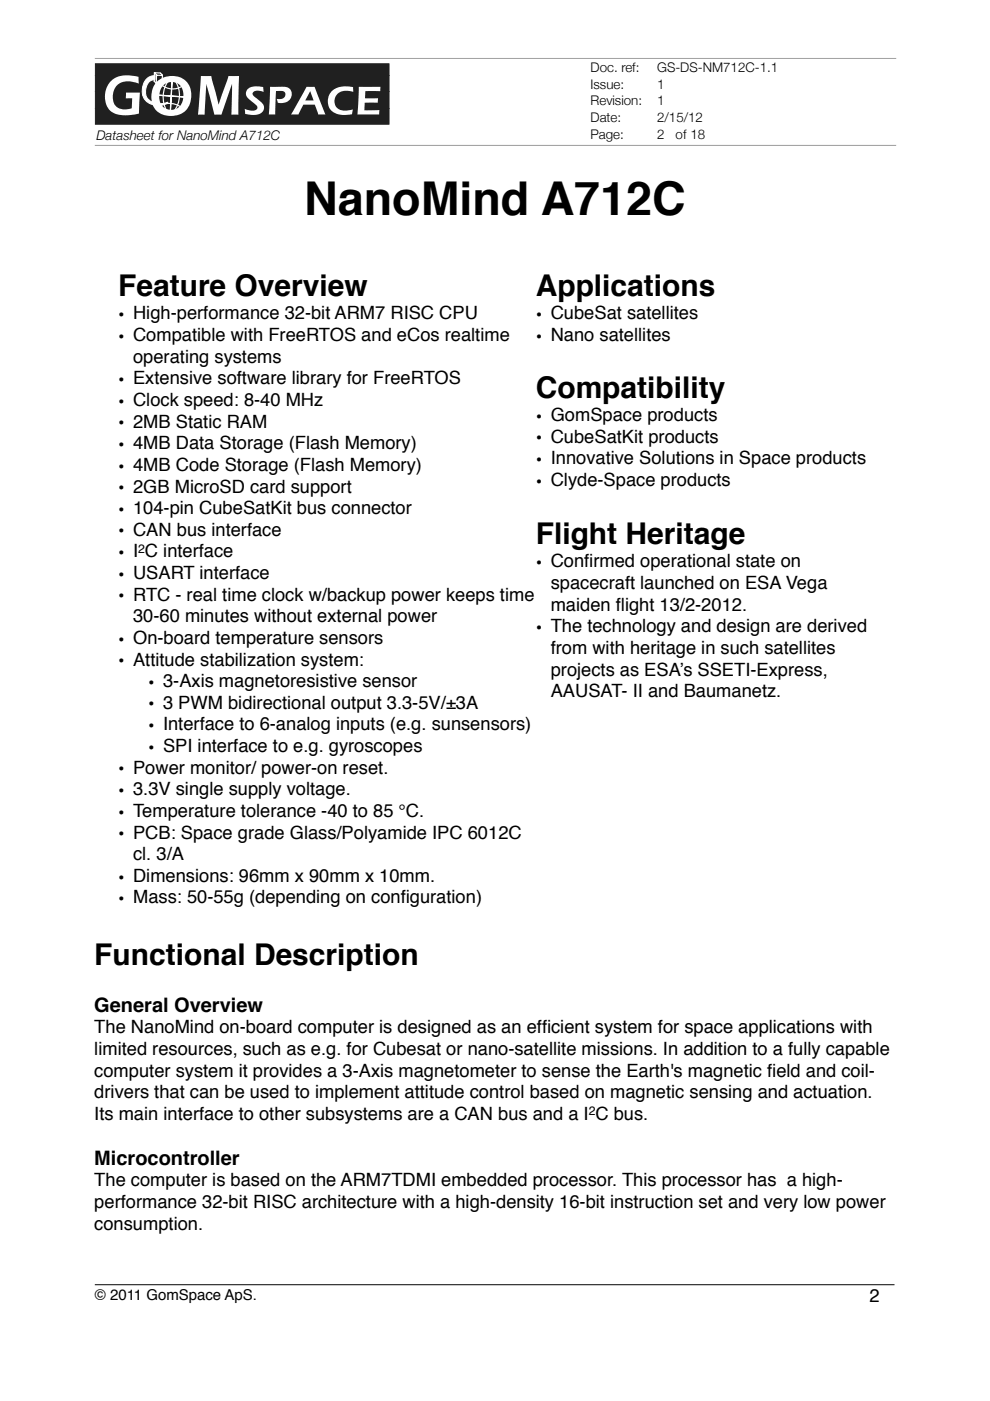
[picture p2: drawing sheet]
<svg xmlns="http://www.w3.org/2000/svg" width="210mm" height="297mm" viewBox="0 0 210 297" stroke-linecap="round" stroke-linejoin="round" font-family="sans-serif">
<defs><g id="words">
<text font-size="9.9" x="64.5" y="45.5">NanoMind A712C</text>
<g font-size="6.3">
<text x="25" y="62.8">Feature Overview</text>
<text x="113.6" y="62.8">Applications</text>
<text x="113.6" y="84.3">Compatibility</text>
<text x="113.6" y="115.4">Flight Heritage</text>
<text x="20" y="204.6">Functional Description</text>
</g>
<g font-size="4.2">
<text x="20" y="214.5">General Overview</text>
<text x="20" y="246.9">Microcontroller</text>
</g>
<g font-size="3.9">
<text x="25" y="68.1">• High-performance 32-bit ARM7 RISC CPU</text>
<text x="113.6" y="68.1">• CubeSat satellites</text>
<text x="25" y="72.7">• Compatible with FreeRTOS and eCos realtime</text>
<text x="28.2" y="76.9">operating systems</text>
<text x="113.6" y="72.7">• Nano satellites</text>
<text x="25" y="81.8">• Extensive software library for FreeRTOS</text>
<text x="25" y="86.4">• Clock speed: 8-40 MHz</text>
<text x="113.6" y="89.6">• GomSpace products</text>
<text x="25" y="91">• 2MB Static RAM</text>
<text x="25" y="95.6">• 4MB Data Storage (Flash Memory)</text>
<text x="113.6" y="94.2">• CubeSatKit products</text>
<text x="25" y="100.2">• 4MB Code Storage (Flash Memory)</text>
<text x="113.6" y="98.8">• Innovative Solutions in Space products</text>
<text x="25" y="104.8">• 2GB MicroSD card support</text>
<text x="113.6" y="103.4">• Clyde-Space products</text>
<text x="25" y="109.4">• 104-pin CubeSatKit bus connector</text>
<text x="25" y="113.9">• CAN bus interface</text>
<text x="25" y="118.5">• I C interface</text>
<text x="25" y="123.1">• USART interface</text>
<text x="113.6" y="120.6">• Conf</text>
<text x="116.8" y="124.9">spacecraft launched on ESA Vega</text>
<text x="123.9" y="120.3">irmed operational state on</text>
<text x="25" y="127.7">• RTC - real time clock w/backup power keeps time</text>
<text x="28.2" y="131.9">30-60 minutes without external power</text>
<text x="116.8" y="129.5">maiden f</text>
<text x="130.6" y="129.5">light 13/2-2012.</text>
<text x="25" y="136.9">• On-board temperature sensors</text>
<text x="113.6" y="134.4">• The technology and design are derived</text>
<text x="25" y="141.5">• Attitude stabilization system:</text>
<text x="116.8" y="138.6">from with heritage in such satellites</text>
<text x="116.8" y="143.2">projects as ESA’s SSETI-Express,</text>
<text x="31.4" y="146">• 3-Axis magnetoresistive sensor</text>
<text x="116.8" y="147.8">AAUSAT- II and Baumanetz.</text>
<text x="31.4" y="150.6">• 3 PWM bidirectional output 3.3-5V/±3A</text>
<text x="31.4" y="155.2">• Interface to 6-analog inputs (e.g. sunsensors)</text>
<text x="31.4" y="159.8">• SPI interface to e.g. gyroscopes</text>
<text x="25" y="164.4">• Power monitor/ power-on reset.</text>
<text x="25" y="169">• 3.3V single supply voltage.</text>
<text x="25" y="173.6">• Temperature tolerance -40 to 85 °C.</text>
<text x="25" y="178.2">• PCB: Space grade Glass/Polyamide IPC 6012C</text>
<text x="28.2" y="182.4">cl. 3/A</text>
<text x="25" y="187.3">• Dimensions: 96mm x 90mm x 10mm.</text>
<text x="25" y="191.9">• Mass: 50-55g (depending on conf</text>
<text x="85" y="191.6">iguration)</text>
<text x="20" y="219.1">The NanoMind on-board computer is designed as an eff</text>
<text x="114.9" y="219.1">icient system for space applications with</text>
<text x="20" y="223.7">limited resources, such as e.g. for Cubesat or nano-satellite missions. In addition to a fully capable</text>
<text x="20" y="228.2">computer system it provides a 3-Axis magnetometer to sense the Earth's magnetic f</text>
<text x="20" y="232.8">drivers that can be used to implement attitude control based on magnetic sensing and actuation.</text>
<text x="162.7" y="228.2">ield and coil-</text>
<text x="20" y="237.4">Its main interface to other subsystems are a CAN bus and a I C bus.</text>
<text x="20" y="251.5">The computer is based on the ARM7TDMI embedded processor. This processor has a high-</text>
<text x="20" y="256.1">performance 32-bit RISC architecture with a high-density 16-bit instruction set and very low power</text>
<text x="20" y="260.7">consumption.</text>
<text x="184.3" y="276">2</text>
</g>
<text font-size="3.2" x="20.1" y="275.6">© 2011 GomSpace ApS.</text>
<g font-size="2.8">
<text x="125.2" y="15.3">Doc. ref:</text>
<text x="139.3" y="15.3">GS-DS-NM712C-1.1</text>
<text x="125.2" y="18.8">Issue:</text>
<text x="125.2" y="22.3">Revision:</text>
<text x="139.3" y="18.8">1</text>
<text x="139.3" y="22.3">1</text>
<text x="20.5" y="29.7">Datasheet for NanoMind A712C</text>
<text x="125.2" y="25.8">Date:</text>
<text x="125.2" y="29.4">Page:</text>
<text x="139.3" y="25.8">2/15/12</text>
<text x="139.3" y="29.4">2</text>
<text x="143.3" y="29.4">of 18</text>
</g>
<g font-size="2.6">
<text x="29.3" y="117.2">2</text>
<text x="124.8" y="236.4">2</text>
</g>
</g></defs>
<path d="M20.1 12.4h169.9zM20.1 30.8h169.9z" fill="none" stroke="#999a9e" stroke-width=".21"/>
<path d="M20.2 13.5h62.3v2.5h-62.3z" fill-rule="evenodd" fill="#231f20" stroke="#231f20" stroke-width=".21"/>
<path d="M22.2 16h7.5z" fill="#fff"/>
<path d="M32.6 15.4l1.4 .1M32.8 15.3l-.1 .7M32.8 15.5l.5 .5M33.2 16h1.2M34 15.5l.5 .5" fill="none" stroke="#fff" stroke-width=".25"/>
<path d="M20.2 15.9h62.3v3.6h-62.3z" fill-rule="evenodd" fill="#231f20" stroke="#231f20" stroke-width=".21"/>
<g fill="#fff">
<path d="M23.6 17.1a6 6 0 0 1 5.8-.8v1.4a4 4 0 0 0-4.8 .6l-.7 1.2h5.8h-7.4a4.8 4.8 0 0 1 1.3-2.4z"/>
<path d="M42.6 16.1h2.2l.9 3.4h1.4l1.3-3.4h2.3l-.1 3.4h-1.5h.1v-1.7l-2 1.7h-2.9l-.5-1.7-.2 1.7h-1.6h.1l.4-1.3z"/>
<path d="M52.6 18.8a3.9 3.9 0 0 1 3.2-.3l.1 1a2.35 2.35 0 0 0-2.4 0h2.5h-4.1h2.7h-2.5z"/>
<path d="M57.3 18.4h2.1a1.97 1.97 0 0 1 2.4 1.1h-3.1h1.8l-1.2-.2a.65 .65 0 0 0-.9 .2h-1.4h.2l.1-.1z"/>
<path d="M69.5 19.5a1.29 1.29 0 0 0 1.3-.6 5.4 5.4 0 0 1 4.1-.4v1l-.6-.2a5.3 5.3 0 0 0-2.7 .2h-.7h3.9z"/>
<path d="M76.1 18.4h4.6l-.1 .9h-3.1l-.1 .2h2.8h-2.9h3.1h-4.6h.2z"/>
<path d="M61.7 19.5h2.4a.85 .85 0 0 0 .7-.8l.2-.3h1.7l.7 1.1h1.6zM64.7 19.5h1.8l-.7-.2-.4 .2z"/>
</g>
<path d="M32.6 17.2l.5 .5M32.7 15.9v1.4M33.2 15.9l1.2 .1v1.7l-1.3-.1zM33.2 15.9l.1 .1M34.3 18a3.6 3.6 0 0 0 4.2 .3M34.4 15.9l.1 .1M35.6 17.3l-.5 .8-.4 1.4M37.3 17.4l.4 .9 .3 1.2" fill="none" stroke="#fff" stroke-width=".25"/>
<path d="M36.4 17.4l-.3 2.1z" fill-rule="evenodd" fill="#fff" stroke="#fff" stroke-width=".25"/>
<path d="M31 16.8l.9-.6 1-.2v.9a1.92 1.92 0 0 0-2 2.1v.5h4.7h-5.4v-.7a3.5 3.5 0 0 1 .8-2z" fill-rule="evenodd" fill="#fff" stroke="#fff" stroke-width=".21"/>
<path d="M33.3 17.3a4.3 4.3 0 0 1 7.3 2.2h-8.5l.5-1.2zM34.7 18l-.9 1.5h5.1a2.5 2.5 0 0 0-1.6-2 2.5 2.5 0 0 0-2.6 .5z" fill="#fff"/>
<path d="M20.2 19.4h62.3v3.7h-62.3z" fill-rule="evenodd" fill="#231f20" stroke="#231f20" stroke-width=".21"/>
<g fill="#fff">
<path d="M22.4 19.4h7h-4.4a.82 .82 0 0 0-.9 .2 .82 .82 0 0 0-.2 .9 2.29 2.29 0 0 0 3 2.6l1-.1 .1-2.2-1.3 .1v-1.3h3l-.2 3.5h-5.8a.88 .88 0 0 1-1.2-.9l-.2-1.3z"/>
<path d="M42.5 19.4h3.1l.7 2.8 .8-2.2 1-.6h2.6l-.2 3.7h-1.4l.1-3.7-2 3.7h-1.7l-1-2.7a1.02 1.02 0 0 0-.6-1h-.3l-.2 3.7h-1.4l.1-.1z"/>
<path d="M52.2 19.4l3.7 .1-1.6-.1a.59 .59 0 0 0-.7 .5 .59 .59 0 0 0 .5 .7l1.4 1.2a1.16 1.16 0 0 1 .4 1.3h-4h2a.44 .44 0 0 0 .7-.1 .44 .44 0 0 0-.3-.7l-1.5-1.2a1.36 1.36 0 0 1-.6-1.7z"/>
<path d="M57.3 19.4h3.7a.59 .59 0 0 1 .7 .1 .59 .59 0 0 1 .1 .7 2.28 2.28 0 0 1-2.9 1.6l-.2-.8a1.26 1.26 0 0 0 1.8-1.2 .87 .87 0 0 0-1.2-.4h-.8l-.1 3.7h-1.4z"/>
<path d="M70.1 19.6l.2-.2 4.6 .1-1.1-.1a2.28 2.28 0 0 0-2.7 1.2 1.84 1.84 0 0 0 .8 2.5h2.9h-4.3a.76 .76 0 0 1-.9-1 3.2 3.2 0 0 1 .5-2.5z"/>
<path d="M76.1 19.4h4.6h-3.2l-.1 1.4h2.8l-.1 1h-2.8v1.3h3.1h-4.6z"/>
<path d="M64.5 19.4h2.2l.7 .8 1.4 2.9h.2h-.9a.94 .94 0 0 1-1.4-.9h-2.4l-.4 .8-2.2 .1h.6l.3-.3zM65.8 19.4l-1.1 1.9h1.8z"/>
</g>
<path d="M34.7 19.4a5.9 5.9 0 0 0 .4 3.7M38 19.4a5.4 5.4 0 0 1-.8 3.7M34.1 22.4a4.2 4.2 0 0 1 4.2 .2" fill="none" stroke="#fff" stroke-width=".25"/>
<g fill="#fff" stroke="#fff" stroke-width=".25">
<path d="M33.4 20.1l5.8 .5z" fill-rule="evenodd"/>
<path d="M36.4 19.4l-.3 3.7z" fill-rule="evenodd"/>
</g>
<path d="M30.2 19.4h2.7h-2a2.28 2.28 0 0 0 2.3 2.5h1.4l.9-.2a3.2 3.2 0 0 1-3.5 .4 2.75 2.75 0 0 1-1.8-2.7z" fill-rule="evenodd" fill="#fff" stroke="#fff" stroke-width=".21"/>
<path d="M32.2 19.4h8.2a4.3 4.3 0 0 1-.7 3.7h-6.2a1.13 1.13 0 0 1-1.3-1.3l-.1-1.3zM33.9 19.4a2.84 2.84 0 0 0 1.4 3.7h.6a2.39 2.39 0 0 0 2.3-.6 3.3 3.3 0 0 0 .5-3.1z" fill="#fff"/>
<path d="M20.2 23h62.3v3.3h-62.3z" fill-rule="evenodd" fill="#231f20" stroke="#231f20" stroke-width=".21"/>
<g fill="#fff">
<path d="M22.2 23h7.2h-5.5h1.1a5 5 0 0 0 3 0h-1.3h3h-.2v1.1a8 8 0 0 1-5.8-.4l-.3-.2a1.21 1.21 0 0 0-1.2-.5z"/>
<path d="M42.1 23h8.6h-.2v1.3h-1.4l.1-1.3-2 .6-.2 .7h-1.5l-1-1.3h-.9l-.2 .5v.8h-1.4z"/>
<path d="M51.9 23.1a2.28 2.28 0 0 0 2.6 0l.1-.1h-2.5h3.9a2.18 2.18 0 0 1-2.7 1.4l-1.3-.2z"/>
<path d="M57.2 23h4.7h-3.5v1.3h-1.4z"/>
<path d="M69.5 23h5.4h-4h.5a3.8 3.8 0 0 0 3.4 .2l-.2 1a4.8 4.8 0 0 1-4.9-1.2z"/>
<path d="M75.9 23h4.8h-3.4v.4l3.1-.1v1h-4.6z"/>
<path d="M62.3 23.2a2.33 2.33 0 0 1 2-.2h3.1l1.4 .8 .2 .5h-1.5l-.5-1.3h-3.1l-.6 1.3h-1.6zM64.7 23h1.8z"/>
</g>
<path d="M35.1 23l.2 .3M37.3 23l-.4 .5" fill="none" stroke="#fff" stroke-width=".25"/>
<path d="M36.4 23l-.3 .4z" fill-rule="evenodd" fill="#fff" stroke="#fff" stroke-width=".25"/>
<g fill="#fff">
<path d="M20.1 272.4h169.6v4.6h-169.6z"/>
<path d="M32.1 23h8.4a1.37 1.37 0 0 0-1.4 .7 4.8 4.8 0 0 1-6.4-.7zM33.8 23h.9a3.7 3.7 0 0 0 2.6 .1l1.6-.1z"/>
</g>
<path d="M20.1 272.4h169.6z" fill="none" stroke="#000" stroke-width=".21"/>
<use href="#words"/>
</svg>
